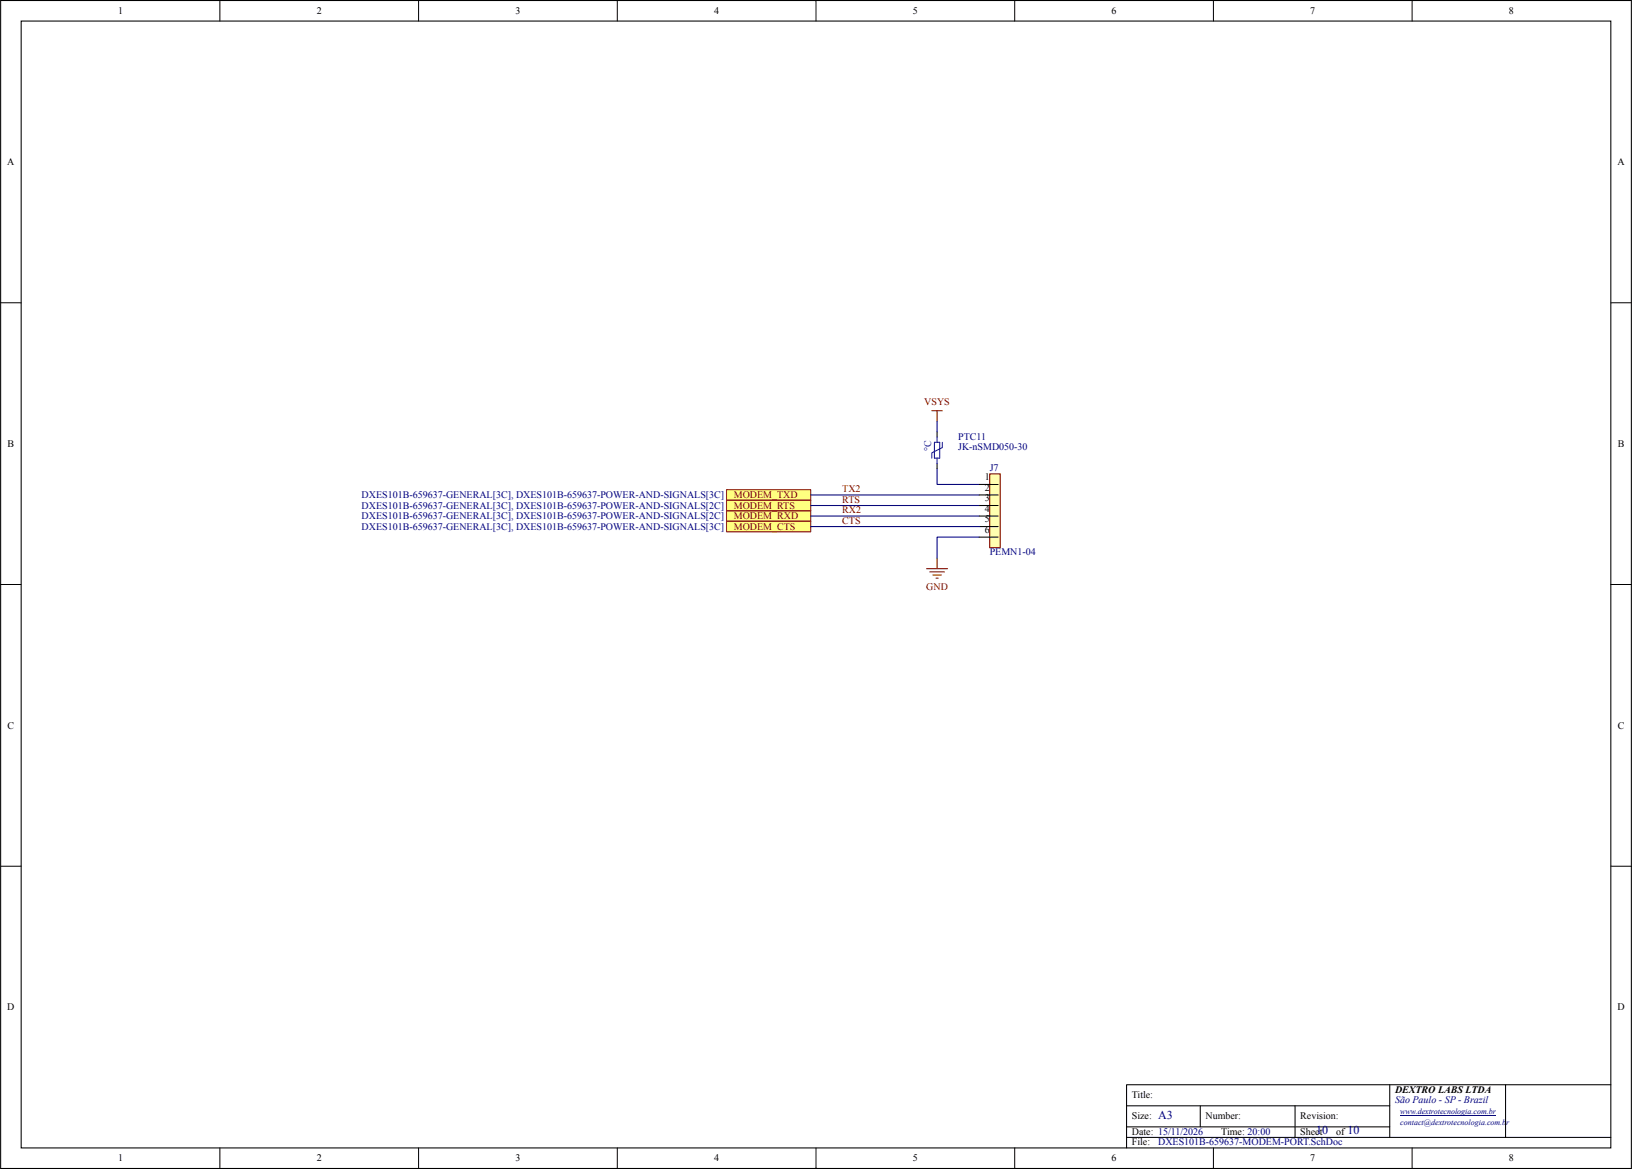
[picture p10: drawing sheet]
<svg xmlns="http://www.w3.org/2000/svg" width="394mm" height="282mm" viewBox="0 0 394 282" stroke-linecap="round" stroke-linejoin="round" font-family="sans-serif">
<defs><g id="words">
<g font-size="2.9" fill="#000080">
<text x="279.4" y="269.9">A3</text>
<text x="317.5" y="273.5">10</text>
<text x="325.1" y="273.5">10</text>
</g>
<g font-size="2.4">
<text x="28.5" y="3.4">1</text>
<text x="76.4" y="3.4">2</text>
<text x="124.3" y="3.4">3</text>
<text x="172.3" y="3.4">4</text>
<text x="220.2" y="3.4">5</text>
<text x="268.1" y="3.4">6</text>
<text x="316.1" y="3.4">7</text>
<text x="364" y="3.4">8</text>
<text x="1.8" y="39.8">A</text>
<text x="390.2" y="39.8">A</text>
<text x="1.8" y="107.8">B</text>
<text x="390.3" y="107.8">B</text>
<text x="237.5" y="118.3">2</text>
<text x="237.5" y="115.8">1</text>
<text x="237.5" y="123.4">4</text>
<text x="237.5" y="120.9">3</text>
<text x="237.5" y="125.9">5</text>
<text x="237.5" y="128.5">6</text>
<text x="1.8" y="175.7">C</text>
<text x="390.3" y="175.7">C</text>
<text x="1.8" y="243.6">D</text>
<text x="390.2" y="243.6">D</text>
<text x="336.5" y="263.5">DEXTRO LABS LTDA</text>
<text x="273" y="264.7">Title:</text>
<text x="273" y="269.8">Size:</text>
<text x="290.8" y="269.8">Number:</text>
<text x="313.7" y="269.8">Revision:</text>
<text x="273" y="273.6">Date: 15/11/2026</text>
<text x="294.6" y="273.6">Time: 20:00</text>
<text x="313.7" y="273.6">Sheet</text>
<text x="322.3" y="273.6">of</text>
<text x="28.5" y="280.1">1</text>
<text x="76.4" y="280.1">2</text>
<text x="124.3" y="280.1">3</text>
<text x="172.3" y="280.1">4</text>
<text x="220.2" y="280.1">5</text>
<text x="268.1" y="280.1">6</text>
<text x="273" y="276.2">File:</text>
<text x="316.1" y="280.1">7</text>
<text x="364" y="280.1">8</text>
</g>
<g font-size="2.4" fill="#800000">
<text x="223" y="97.6">VSYS</text>
<text x="203.2" y="118.7">TX2</text>
<text x="177" y="120.1">MODEM_TXD</text>
<text x="177" y="125.2">MODEM_RXD</text>
<text x="177" y="122.7">MODEM_RTS</text>
<text x="203.2" y="121.2">RTS</text>
<text x="203.2" y="123.8">RX2</text>
<text x="177" y="127.8">MODEM_CTS</text>
<text x="203.2" y="126.3">CTS</text>
<text x="223.4" y="142.4">GND</text>
</g>
<g font-size="2.4" fill="#000080">
<text x="231.1" y="106">PTC11</text>
<text x="231.1" y="108.6">JK-nSMD050-30</text>
<text x="238.8" y="113.6">J7</text>
<text x="87.2" y="120.1">DXES101B-659637-GENERAL[3C], DXES101B-659637-POWER-AND-SIGNALS[3C]</text>
<text x="87.2" y="125.2">DXES101B-659637-GENERAL[3C], DXES101B-659637-POWER-AND-SIGNALS[2C]</text>
<text x="87.2" y="122.7">DXES101B-659637-GENERAL[3C], DXES101B-659637-POWER-AND-SIGNALS[2C]</text>
<text x="87.2" y="127.8">DXES101B-659637-GENERAL[3C], DXES101B-659637-POWER-AND-SIGNALS[3C]</text>
<text x="238.8" y="133.9">PEMN1-04</text>
<text x="336.5" y="266">São Paulo - SP - Brazil</text>
<text x="279.4" y="276.2">DXES101B-659637-MODEM-PORT.SchDoc</text>
</g>
<text font-size="2.4" fill="#00f" x="224.6" y="108.7" transform="rotate(-90 224.6 108.7)">°C</text>
<g font-size="1.9" fill="#000080">
<text x="337.8" y="268.7">www.dextrotecnologia.com.br</text>
<text x="337.8" y="271.2">contact@dextrotecnologia.com.br</text>
</g>
</g></defs>
<path d="M.2 .1h393.3v281.7h-393.3zM5.1 5.1h383.5v271.7h-383.5z" fill="none" stroke="#000" stroke-width=".25"/>
<g fill="none" stroke="#000" stroke-width=".24">
<path d="M53 .1v5M101 .1v5M148.9 .1v5M196.8 .1v5M244.8 .1v5M292.7 .1v5M340.7 .1v5M.2 73h4.9M388.6 73h4.9M.2 140.9h4.9M388.6 140.9h4.9M.2 208.9h4.9"/>
<path d="M388.6 208.9h4.9M53 276.8v5M101 276.8v5M148.9 276.8v5M196.8 276.8v5M244.8 276.8v5M292.7 276.8v5M340.7 276.8v5"/>
</g>
<g fill="#ffff80" stroke="#800000" stroke-width=".25">
<path d="M175.3 118.1h20.3v2.5h-20.3z"/>
<path d="M175.3 123.2h20.3v2.5h-20.3z"/>
<path d="M175.3 120.6h20.3v2.6h-20.3z"/>
<path d="M175.3 125.7h20.3v2.6h-20.3z"/>
</g>
<path d="M337.8 268.9h23.1" fill="none" stroke="#000080" stroke-width=".24"/>
<path d="M226.1 104.1v1.3M226.1 111.7v1.3M271.8 266.7h63.5M271.8 274.3h116.8M271.8 271.7h63.5M289.5 266.7v5M312.4 266.7v7.6M335.3 261.6v12.7M363.2 261.6h-91.4v15.2M388.6 261.6h-25.4v12.7" fill="none" stroke="#000" stroke-width=".25"/>
<path d="M224.8 99h2.5M226.1 99v2.6M223.5 137.1h5.1M224.3 137.9h3.5M225 138.7h2.1M225.8 139.4h.5M226.1 134.6v2.5" fill="none" stroke="#800000" stroke-width=".25"/>
<path d="M225.4 106.7h1.3v3.8h-1.3zM226.1 105.4v1.3M226.1 110.5v1.2M227.3 106.7v1.2l-2.5 1.3v1.3" fill="none" stroke="#00f" stroke-width=".25"/>
<path d="M226.1 113v3.8h10.1M226.1 101.6v2.5M236.2 129.5h-10.1v5.1" fill="none" stroke="#000080" stroke-width=".25"/>
<path d="M238.8 114.3h2.5v17.8h-2.5z" fill="#ffffb0" stroke="#800000" stroke-width=".25"/>
<path d="M236.2 119.4h4.6M236.2 116.8h4.6M236.2 124.4h4.6M236.2 121.9h4.6M236.2 127h4.6M236.2 129.5h4.6" fill="none" stroke="#000" stroke-width=".25"/>
<path d="M195.6 119.4h40.6M195.6 121.9h40.6M195.6 124.4h40.6M195.6 127h40.6" fill="none" stroke="#000080" stroke-width=".25"/>
<use href="#words"/>
</svg>
